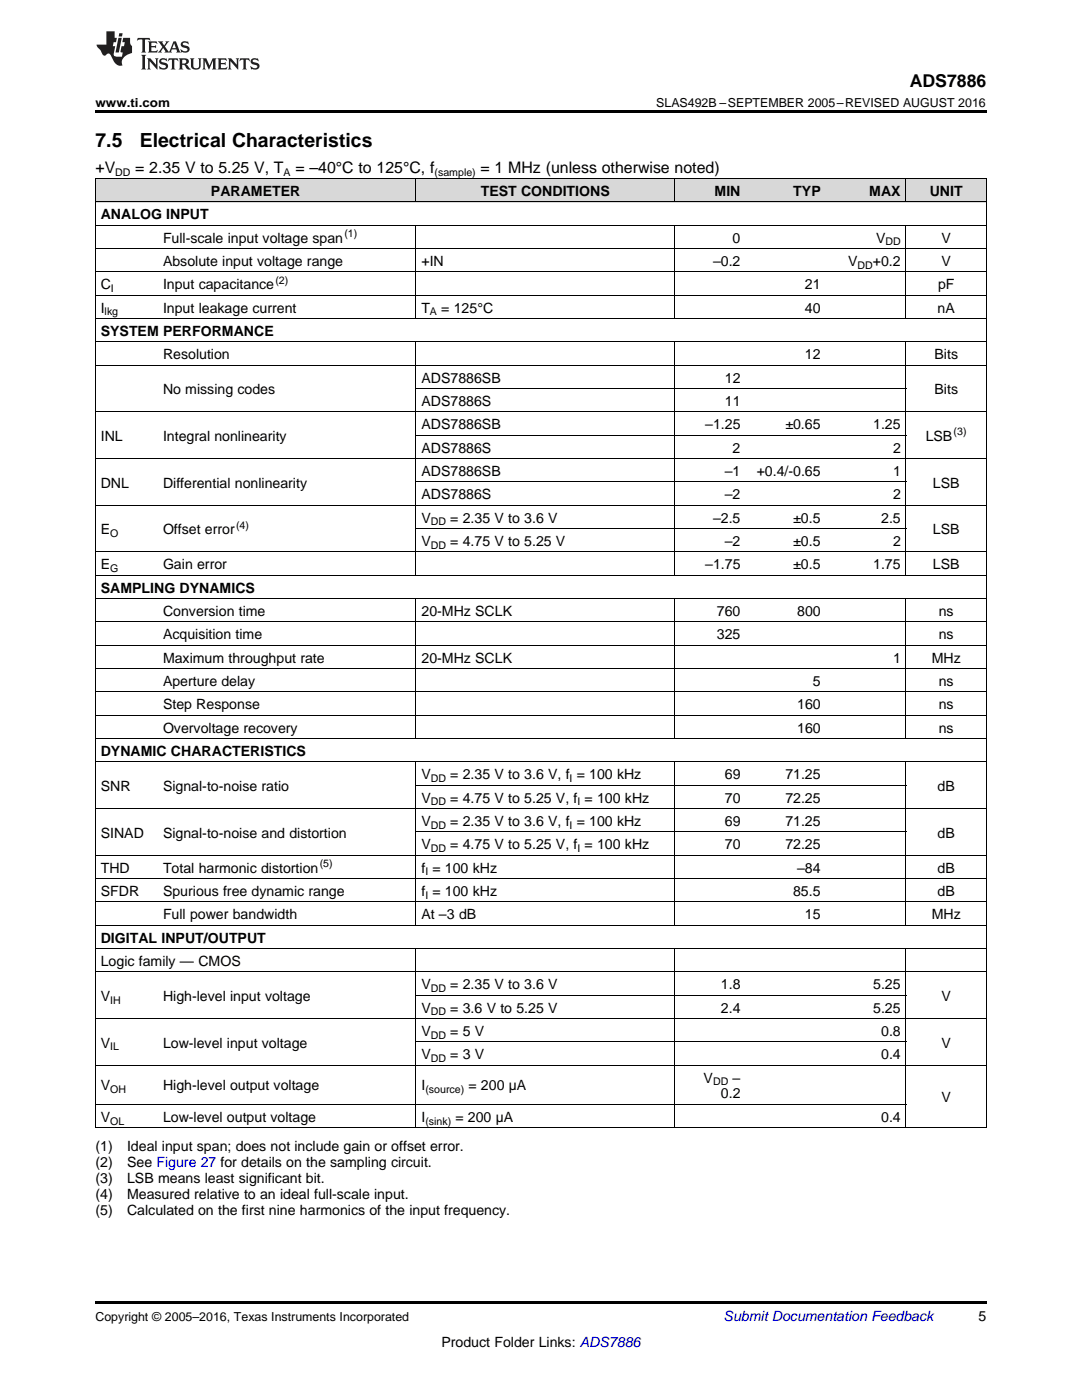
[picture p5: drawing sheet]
<svg xmlns="http://www.w3.org/2000/svg" width="216mm" height="279mm" viewBox="0 0 216 279" stroke-linecap="round" stroke-linejoin="round" font-family="sans-serif">
<defs><g id="words">
<g font-size="3.9">
<text x="19" y="29.3">7.5</text>
<text x="27.9" y="29.3">Electrical Characteristics</text>
</g>
<text font-size="3.5" x="181.5" y="17.3">ADS7886</text>
<g font-size="3.2">
<text x="19" y="34.4">+V</text>
<text x="27" y="34.4">= 2.35 V to 5.25 V, T</text>
<text x="58.9" y="34.4">= –40°C to 125°C, f</text>
<text x="95.9" y="34.4">= 1 MHz (unless otherwise noted)</text>
</g>
<g font-size="2.8">
<text x="42.1" y="39.1">PARAMETER</text>
<text x="95.9" y="39.1">TEST CONDITIONS</text>
<text x="142.6" y="39.1">MIN</text>
<text x="158.3" y="39.1">TYP</text>
<text x="173.5" y="39.1">MAX</text>
<text x="185.5" y="39.1">UNIT</text>
<text x="20.1" y="43.7">ANALOG INPUT</text>
<text x="32.5" y="48.4">Full-scale input voltage span</text>
<text x="32.5" y="53.1">Absolute input voltage range</text>
<text x="84.1" y="53.1">+IN</text>
<text x="142.3" y="53.1">–0.2</text>
<text x="146.2" y="48.4">0</text>
<text x="169.2" y="53.1">V</text>
<text x="174.2" y="53.1">+0.2</text>
<text x="174.8" y="48.4">V</text>
<text x="187.9" y="48.4">V</text>
<text x="187.9" y="53.1">V</text>
<text x="20.1" y="57.7">C</text>
<text x="32.5" y="57.7">Input capacitance</text>
<text x="160.6" y="57.7">21</text>
<text x="187.2" y="57.7">pF</text>
<text x="20.1" y="62.4">I</text>
<text x="32.5" y="62.4">Input leakage current</text>
<text x="84.1" y="62.4">T</text>
<text x="88.1" y="62.4">= 125°C</text>
<text x="160.6" y="62.4">40</text>
<text x="187.1" y="62.4">nA</text>
<text x="20.1" y="67">SYSTEM PERFORMANCE</text>
<text x="32.5" y="71.7">Resolution</text>
<text x="160.6" y="71.7">12</text>
<text x="186.5" y="71.7">Bits</text>
<text x="84.1" y="76.3">ADS7886SB</text>
<text x="144.6" y="76.3">12</text>
<text x="32.5" y="78.7">No missing codes</text>
<text x="84.1" y="81">ADS7886S</text>
<text x="144.6" y="81">11</text>
<text x="186.5" y="78.7">Bits</text>
<text x="20.1" y="88">INL</text>
<text x="32.5" y="88">Integral nonlinearity</text>
<text x="84.1" y="85.7">ADS7886SB</text>
<text x="140.7" y="85.7">–1.25</text>
<text x="156.7" y="85.7">±0.65</text>
<text x="174.2" y="85.7">1.25</text>
<text x="184.7" y="88">LSB</text>
<text x="84.1" y="90.3">ADS7886S</text>
<text x="84.1" y="95">ADS7886SB</text>
<text x="144.6" y="95">–1</text>
<text x="146.2" y="90.3">2</text>
<text x="151" y="95">+0.4/-0.65</text>
<text x="178.2" y="90.3">2</text>
<text x="178.2" y="95">1</text>
<text x="20.1" y="97.3">DNL</text>
<text x="32.5" y="97.3">Differential nonlinearity</text>
<text x="84.1" y="99.6">ADS7886S</text>
<text x="144.6" y="99.6">–2</text>
<text x="178.2" y="99.6">2</text>
<text x="186.2" y="97.3">LSB</text>
<text x="20.1" y="106.6">E</text>
<text x="32.5" y="106.6">Offset error</text>
<text x="84.1" y="104.3">V</text>
<text x="89.9" y="104.3">= 2.35 V to 3.6 V</text>
<text x="142.3" y="104.3">–2.5</text>
<text x="158.3" y="104.3">±0.5</text>
<text x="175.8" y="104.3">2.5</text>
<text x="186.2" y="106.6">LSB</text>
<text x="20.1" y="113.6">E</text>
<text x="32.5" y="113.6">Gain error</text>
<text x="84.1" y="108.9">V</text>
<text x="89.9" y="108.9">= 4.75 V to 5.25 V</text>
<text x="140.7" y="113.6">–1.75</text>
<text x="144.6" y="108.9">–2</text>
<text x="158.3" y="108.9">±0.5</text>
<text x="158.3" y="113.6">±0.5</text>
<text x="174.2" y="113.6">1.75</text>
<text x="178.2" y="108.9">2</text>
<text x="186.2" y="113.6">LSB</text>
<text x="20.1" y="118.3">SAMPLING DYNAMICS</text>
<text x="32.5" y="122.9">Conversion time</text>
<text x="84.1" y="122.9">20-MHz SCLK</text>
<text x="143.1" y="122.9">760</text>
<text x="159.1" y="122.9">800</text>
<text x="187.3" y="122.9">ns</text>
<text x="32.5" y="127.6">Acquisition time</text>
<text x="143.1" y="127.6">325</text>
<text x="187.3" y="127.6">ns</text>
<text x="32.5" y="132.2">Maximum throughput rate</text>
<text x="32.5" y="136.9">Aperture delay</text>
<text x="84.1" y="132.2">20-MHz SCLK</text>
<text x="162.2" y="136.9">5</text>
<text x="178.2" y="132.2">1</text>
<text x="185.9" y="132.2">MHz</text>
<text x="187.3" y="136.9">ns</text>
<text x="32.5" y="141.5">Step Response</text>
<text x="159.1" y="141.5">160</text>
<text x="187.3" y="141.5">ns</text>
<text x="32.5" y="146.2">Overvoltage recovery</text>
<text x="159.1" y="146.2">160</text>
<text x="187.3" y="146.2">ns</text>
<text x="20.1" y="150.8">DYNAMIC CHARACTERISTICS</text>
<text x="84.1" y="155.5">V</text>
<text x="89.9" y="155.5">= 2.35 V to 3.6 V, f = 100 kHz</text>
<text x="144.6" y="155.5">69</text>
<text x="156.7" y="155.5">71.25</text>
<text x="20.1" y="157.8">SNR</text>
<text x="32.5" y="157.8">Signal-to-noise ratio</text>
<text x="84.1" y="160.2">V</text>
<text x="89.9" y="160.2">= 4.75 V to 5.25 V, f = 100 kHz</text>
<text x="144.6" y="160.2">70</text>
<text x="156.7" y="160.2">72.25</text>
<text x="187.1" y="157.8">dB</text>
<text x="20.1" y="167.1">SINAD</text>
<text x="32.5" y="167.1">Signal-to-noise and distortion</text>
<text x="84.1" y="164.8">V</text>
<text x="89.9" y="164.8">= 2.35 V to 3.6 V, f = 100 kHz</text>
<text x="144.6" y="164.8">69</text>
<text x="156.7" y="164.8">71.25</text>
<text x="187.1" y="167.1">dB</text>
<text x="84.1" y="169.5">V</text>
<text x="89.9" y="169.5">= 4.75 V to 5.25 V, f = 100 kHz</text>
<text x="144.6" y="169.5">70</text>
<text x="156.7" y="169.5">72.25</text>
<text x="20.1" y="174.1">THD</text>
<text x="20.1" y="178.8">SFDR</text>
<text x="32.5" y="174.1">Total harmonic distortion</text>
<text x="32.5" y="178.8">Spurious free dynamic range</text>
<text x="84.1" y="174.1">f = 100 kHz</text>
<text x="84.1" y="178.8">f = 100 kHz</text>
<text x="158.3" y="178.8">85.5</text>
<text x="159.1" y="174.1">–84</text>
<text x="187.1" y="174.1">dB</text>
<text x="187.1" y="178.8">dB</text>
<text x="32.5" y="183.4">Full power bandwidth</text>
<text x="84.1" y="183.4">At –3 dB</text>
<text x="160.6" y="183.4">15</text>
<text x="185.9" y="183.4">MHz</text>
<text x="20.1" y="188.1">DIGITAL INPUT/OUTPUT</text>
<text x="20.1" y="192.8">Logic family — CMOS</text>
<text x="84.1" y="197.4">V</text>
<text x="89.9" y="197.4">= 2.35 V to 3.6 V</text>
<text x="143.9" y="197.4">1.8</text>
<text x="174.2" y="197.4">5.25</text>
<text x="20.1" y="199.7">V</text>
<text x="32.5" y="199.7">High-level input voltage</text>
<text x="84.1" y="202.1">V</text>
<text x="89.9" y="202.1">= 3.6 V to 5.25 V</text>
<text x="143.9" y="202.1">2.4</text>
<text x="174.2" y="202.1">5.25</text>
<text x="187.9" y="199.7">V</text>
<text x="20.1" y="209.1">V</text>
<text x="32.5" y="209.1">Low-level input voltage</text>
<text x="84.1" y="206.7">V</text>
<text x="89.9" y="206.7">= 5 V</text>
<text x="175.8" y="206.7">0.8</text>
<text x="187.9" y="209.1">V</text>
<text x="84.1" y="211.4">V</text>
<text x="89.9" y="211.4">= 3 V</text>
<text x="175.8" y="211.4">0.4</text>
<text x="20.1" y="217.6">V</text>
<text x="32.5" y="217.6">High-level output voltage</text>
<text x="84.1" y="217.6">I</text>
<text x="93.5" y="217.6">= 200 µA</text>
<text x="140.4" y="216">V</text>
<text x="143.9" y="219.2">0.2</text>
<text x="146.2" y="216">–</text>
<text x="187.9" y="220">V</text>
<text x="20.1" y="223.9">V</text>
<text x="32.5" y="223.9">Low-level output voltage</text>
<text x="84.1" y="223.9">I</text>
<text x="90.9" y="223.9">= 200 µA</text>
<text x="175.8" y="223.9">0.4</text>
<text x="19" y="229.7">(1)</text>
<text x="19" y="232.9">(2)</text>
<text x="25.4" y="229.7">Ideal input span; does not include gain or offset error.</text>
<text x="25.4" y="232.9">See Figure 27 for details on the sampling circuit.</text>
<text x="19" y="236.1">(3)</text>
<text x="19" y="239.3">(4)</text>
<text x="25.4" y="236.1">LSB means least significant bit.</text>
<text x="25.4" y="239.3">Measured relative to an ideal full-scale input.</text>
<text x="19" y="242.4">(5)</text>
<text x="25.4" y="242.4">Calculated on the first nine harmonics of the input frequency.</text>
<text x="195.3" y="263.6">5</text>
<text x="88.1" y="268.9">Product Folder Links: ADS7886</text>
</g>
<text font-size="2.8" fill="#0000c8" x="144.4" y="263.6">Submit Documentation Feedback</text>
<g font-size="2.5">
<text x="19" y="21.4">www.ti.com</text>
<text x="131" y="21.4">SLAS492B –SEPTEMBER 2005–REVISED AUGUST 2016</text>
<text x="19" y="263.6">Copyright © 2005–2016, Texas Instruments Incorporated</text>
</g>
<g font-size="2.1">
<text x="23" y="35.1">DD</text>
<text x="56.6" y="35.1">A</text>
<text x="86.7" y="35.1">(sample)</text>
<text x="68.7" y="47.3">(1)</text>
<text x="171.1" y="53.6">DD</text>
<text x="176.7" y="49">DD</text>
<text x="22.1" y="58.3">I</text>
<text x="54.9" y="56.6">(2)</text>
<text x="20.9" y="62.9">lkg</text>
<text x="85.8" y="62.9">A</text>
<text x="190.3" y="86.9">(3)</text>
<text x="22" y="107.2">O</text>
<text x="47.1" y="105.5">(4)</text>
<text x="86" y="104.8">DD</text>
<text x="86" y="109.5">DD</text>
<text x="22" y="114.2">G</text>
<text x="86" y="156.1">DD</text>
<text x="86" y="160.7">DD</text>
<text x="113.7" y="156.1">I</text>
<text x="115.2" y="160.7">I</text>
<text x="86" y="165.4">DD</text>
<text x="113.7" y="165.4">I</text>
<text x="63.8" y="173">(5)</text>
<text x="86" y="170">DD</text>
<text x="115.2" y="170">I</text>
<text x="84.9" y="174.7">I</text>
<text x="84.9" y="179.4">I</text>
<text x="86" y="198">DD</text>
<text x="22" y="200.3">IH</text>
<text x="86" y="202.6">DD</text>
<text x="22" y="209.6">IL</text>
<text x="86" y="207.3">DD</text>
<text x="86" y="211.9">DD</text>
<text x="22" y="218.2">OH</text>
<text x="84.9" y="218.2">(source)</text>
<text x="142.3" y="216.6">DD</text>
<text x="22" y="224.4">OL</text>
<text x="84.9" y="224.4">(sink)</text>
</g>
</g></defs>
<g fill="#d8d8d8">
<path d="M19 35.7h12.5v4.7h-12.5z"/>
<path d="M31.5 35.7h51.5v4.7h-51.5z"/>
<path d="M83 35.7h51.6v4.7h-51.6z"/>
<path d="M134.6 35.7h14.2v4.7h-14.2z"/>
<path d="M148.8 35.7h16v4.7h-16z"/>
<path d="M164.8 35.7h16v4.7h-16z"/>
<path d="M180.8 35.7h16v4.7h-16z"/>
</g>
<path d="M19 22h177.8v.5h-177.8zM19 259.7h177.8v.5h-177.8z" fill="#000"/>
<g fill="none" stroke="#000" stroke-width=".2">
<path d="M19 35.6l177.8 .1v189.4M19.1 35.7v189.4M83 35.7v4.7M134.6 35.7v4.7M180.8 35.7v4.7M19 58.9h177.8M19 54.3h177.8M19 49.6h177.8M19 45h177.8M19 40.3h177.8M83 45v18.6M134.6 45v18.6"/>
<path d="M180.8 45v18.6M19 72.9h177.8M19 68.2h177.8M19 63.6h177.8M83 68.3v46.6M83 77.6h97.8M134.6 68.3v46.6M180.8 68.3v46.6M19 91.5h177.8M19 82.2h177.8M83 96.2h97.8M83 86.9h97.8"/>
<path d="M19 119.5h177.8M19 114.8h177.8M19 110.2h177.8M19 100.8h177.8M83 119.5v28M83 105.5h97.8M134.6 119.5v28M180.8 119.5v28M19 138.1h177.8M19 133.4h177.8M19 128.8h177.8M19 124.1h177.8"/>
<path d="M19 152.1h177.8M19 147.4h177.8M19 142.8h177.8M83 152.1v32.6M83 156.7h97.8M134.6 152.1v32.6M180.8 152.1v32.6M19 175.3h177.8M19 170.7h177.8M19 161.4h177.8M83 166h97.8M19 194h177.8"/>
<path d="M19 189.3h177.8M19 184.7h177.8M19 180h177.8M83 189.3v35.8M83 198.6h97.8M134.6 189.3v35.8M180.8 189.3v35.8M19 212.6h177.8M19 203.3h177.8M83 207.9h97.8M19 225.1h177.8M19 220.4h161.8"/>
</g>
<g fill="#231f20">
<path d="M27.5 7.6l-.1 .5 .4-.2h.6v.1v2.1l-.2 .4h1l-.3-.4v-2.1l.1-.1h.5l.5 .2-.2-.5zM29.5 8.3l.2 .3v1.5l-.2 .4h1.8l.2-.6a1.04 1.04 0 0 1-1.3 .2v-.7h.6l.3 .2v-.6l-.3 .2h-.6v-.6l.8-.1 .4 .3-.2-.5zM31.5 8.3l.9 1.1-.9 1.1h.8l-.2-.2 .5-.7 .4 .7-.2 .2h1.5l-.1-.2 .1-.4h.9l.1 .4-.2 .2h1l-.3-.3-.7-1.9h-.5l-.9 2-.8-1 .9-1h-.8l.1 .3-.3 .5-.4-.6 .2-.2zM34.7 8.6l.4 1h-.7zM36.3 8.4a.63 .63 0 0 0-.2 .7 .63 .63 0 0 0 .6 .4l.6 .2 .1 .2a.75 .75 0 0 1-.7 .4 .75 .75 0 0 1-.6-.5l.1 .7 .1-.1a1.11 1.11 0 0 0 1.5-.6 1.13 1.13 0 0 0-1.2-.8l-.1-.4a1.04 1.04 0 0 1 1.2 .2l-.2-.5-.1 .1-.5-.2zM28.2 10.9l.2 .4v2.2l-.2 .4h1l-.3-.4v-2.2l.3-.4zM29.3 11.6l.3 .4v1.5l-.3 .4h.8l-.2-.4v-1.3l1.5 1.7v-1.9l.2-.4h-.7l.2 .4v.9l-1.1-1.3zM32 11.8a.62 .62 0 0 0-.2 .7 .62 .62 0 0 0 .6 .4l.6 .1 .1 .3a.76 .76 0 0 1-.7 .3 .76 .76 0 0 1-.6-.4l.1 .7 .1-.1a1.11 1.11 0 0 0 1.5-.6 1.13 1.13 0 0 0-1.2-.8l-.1-.4a1.04 1.04 0 0 1 1.2 .2l-.2-.6-.1 .1-.5-.1zM33.7 11.6l-.2 .6a.61 .61 0 0 1 .8-.3v1.6l-.2 .4h.9l-.2-.4v-1.6a.63 .63 0 0 1 .8 .3l-.2-.6zM35.6 11.6l.3 .4v1.5l-.3 .4h1l-.2-.2v-.8l.5 .2a.76 .76 0 0 0 1.2 .7l-1-1a.58 .58 0 0 0 .6-.5 .58 .58 0 0 0-.5-.6zM36.4 11.9h.1a.45 .45 0 0 1 .5 .1 .45 .45 0 0 1 .1 .5l-.7 .2zM37.9 11.6l.2 .2a2.17 2.17 0 0 0 .3 1.9 .99 .99 0 0 0 1.6-.6v-1.1l.2-.4h-.7l.2 .2a1.92 1.92 0 0 1-.2 1.8 .6 .6 0 0 1-.9-.5v-1.1l.2-.4zM40.4 11.6l.2 .4v1.5l-.2 .4h.7l-.2-.4v-1.4l.8 1.8 .8-1.8v1.4l-.2 .4h.9l-.2-.4v-1.5l.2-.4h-.8l-.6 1.5-.6-1.5zM43.4 11.6l.2 .4v1.5l-.2 .4h1.8l.2-.6a1.04 1.04 0 0 1-1.3 .1v-.6h.5l.4 .2v-.6l-.4 .2h-.5v-.7h.8l.3 .3-.1-.6zM45.5 11.6l.2 .4v1.5l-.2 .4h.7l-.2-.4v-1.3l1.5 1.7v-1.9l.2-.4h-.7l.2 .4v.9l-1.1-1.3zM47.9 11.6l-.1 .6a.61 .61 0 0 1 .8-.3v1.6l-.3 .4h1l-.3-.4 .1-1.6a.63 .63 0 0 1 .7 .3l-.1-.6zM50.2 11.8a.62 .62 0 0 0-.2 .7 .62 .62 0 0 0 .6 .4l.6 .1 .2 .3a.76 .76 0 0 1-.8 .3 .76 .76 0 0 1-.6-.4l.1 .7 .2-.1a1.11 1.11 0 0 0 1.5-.6 1.13 1.13 0 0 0-1.3-.8l-.1-.4a1.04 1.04 0 0 1 1.2 .2l-.1-.6-.2 .1-.5-.1z"/>
<path d="M21.2 6.3v2.6h-1.9l.1 .4 .7 .9a.91 .91 0 0 0 1 .8 .56 .56 0 0 1 .5-.3 .56 .56 0 0 1 .5 .3l.4 .8a1.53 1.53 0 0 0 1.9 1.2 1.54 1.54 0 0 1 1-2.1l.9-.3v-1.4a1.52 1.52 0 0 1-.3-1.6h-1.4l-.2 .8h.5l-.2 .8h-.4l-.2 1v.2l.4 .1-.2 .8a1.93 1.93 0 0 1-1.6-.3l.3-1.8h-.5l.2-.8h.4l.2-.8h-.4v-1.3zM23.6 7.6l-.6 2.9h.7l.6-2.9zM23.8 6.6l-.1 .7h.6l.2-.7z"/>
</g>
<use href="#words"/>
</svg>
